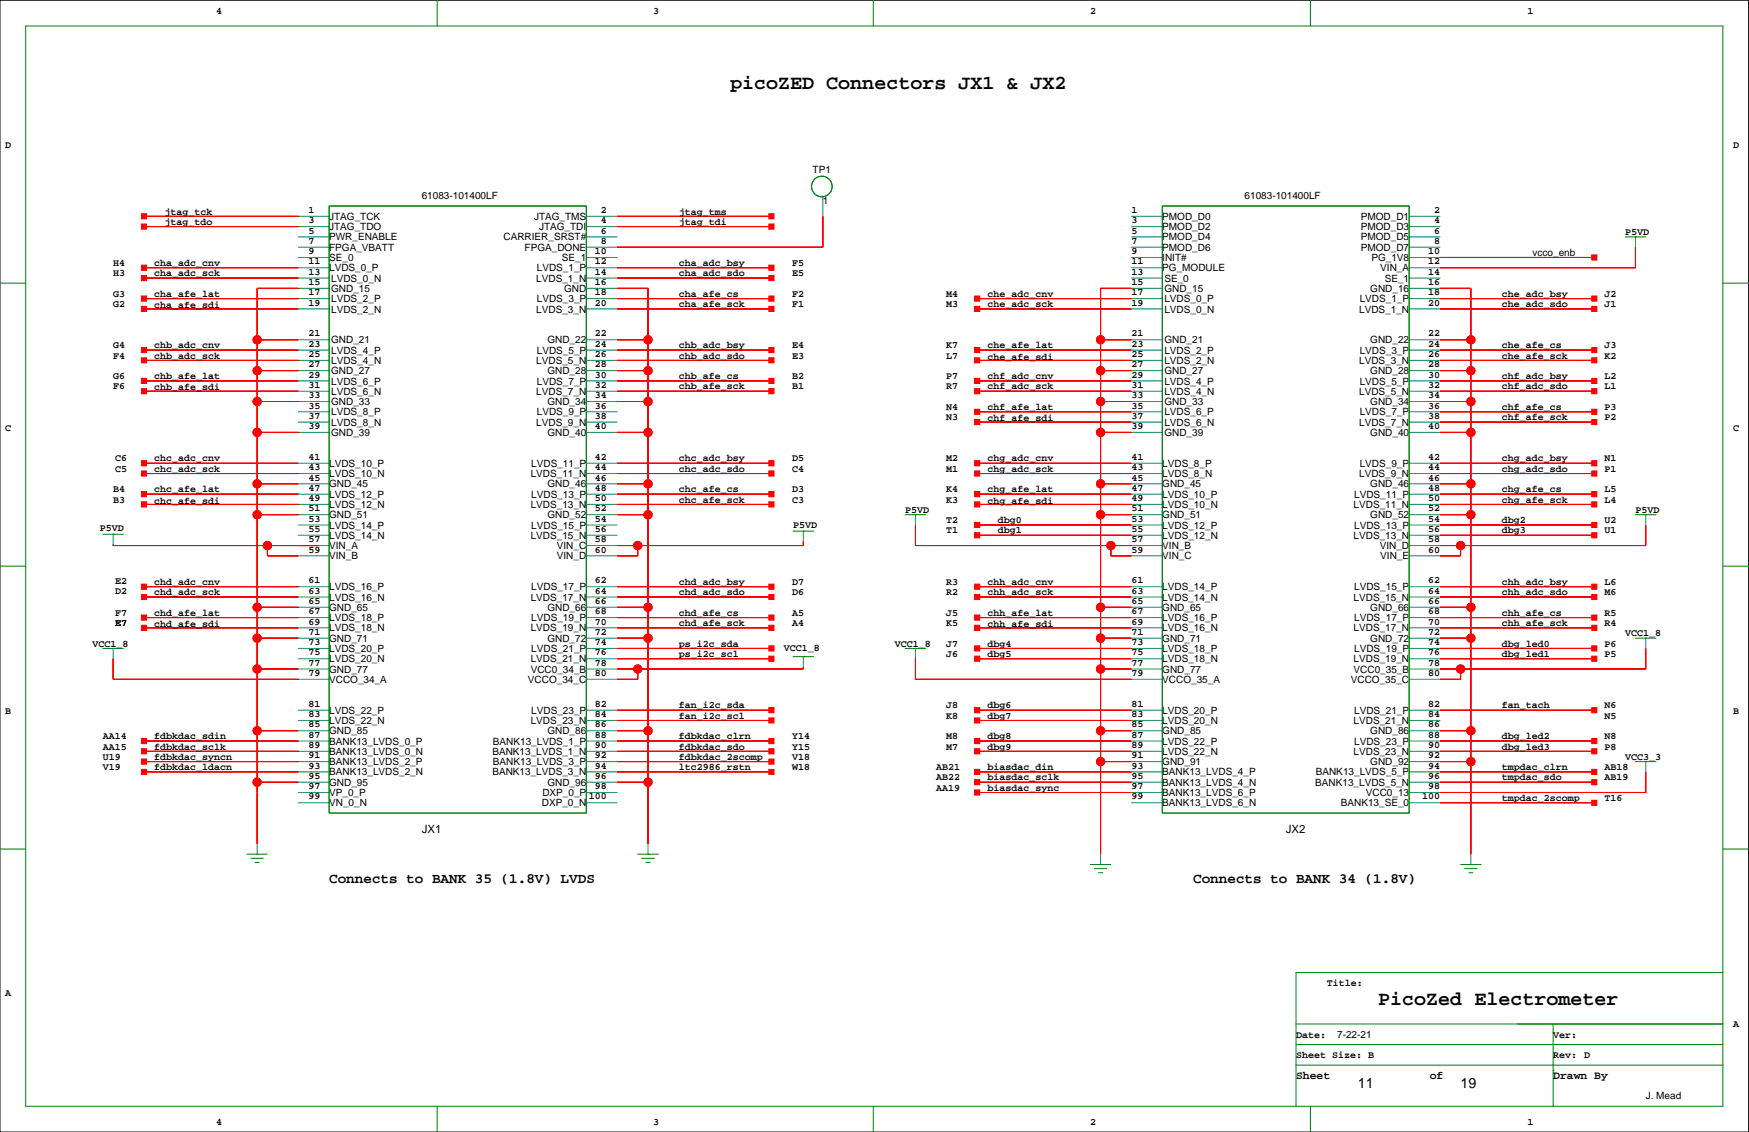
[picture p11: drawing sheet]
<svg xmlns="http://www.w3.org/2000/svg" width="432mm" height="279mm" viewBox="0 0 432 279" stroke-linecap="round" stroke-linejoin="round" font-family="sans-serif">
<defs><g id="words">
<g font-size="4.9">
<text x="180.3" y="22">picoZED Connectors JX1 &amp; JX2</text>
<text x="340.3" y="248">PicoZed Electrometer</text>
</g>
<g font-size="3.5">
<text x="81.3" y="217.8">Connects to BANK 35 (1.8V) LVDS</text>
<text x="294.6" y="217.8">Connects to BANK 34 (1.8V)</text>
<text x="335.2" y="268.6">11</text>
<text x="360.6" y="268.6">19</text>
</g>
<g font-size="2.8">
<text x="104.1" y="205.6">JX1</text>
<text x="317.4" y="205.6">JX2</text>
<text x="320" y="266.2">Sheet</text>
<text x="353" y="266.2">of</text>
<text x="383.5" y="266.2">Drawn By</text>
</g>
<g font-size="2.5">
<text x="53.3" y="3.4">4</text>
<text x="161.3" y="3.4">3</text>
<text x="269.2" y="3.4">2</text>
<text x="377.1" y="3.4">1</text>
<text x="1.3" y="36.4">D</text>
<text x="427.9" y="36.4">D</text>
<text x="200.6" y="42.8">TP1</text>
<text x="40.6" y="53">jtag_tck</text>
<text x="76.2" y="52.6">1</text>
<text x="104.1" y="49.2">61083-101400LF</text>
<text x="148.3" y="52.6">2</text>
<text x="167.6" y="53">jtag_tms</text>
<text x="203.2" y="50.4">1</text>
<text x="279.3" y="52.6">1</text>
<text x="307.3" y="49.2">61083-101400LF</text>
<text x="354" y="52.6">2</text>
<text x="40.6" y="55.5">jtag_tdo</text>
<text x="76.2" y="57.7">5</text>
<text x="76.2" y="55.1">3</text>
<text x="81.3" y="54.3">JTAG_TCK</text>
<text x="81.3" y="56.8">JTAG_TDO</text>
<text x="81.3" y="59.4">PWR_ENABLE</text>
<text x="124.3" y="59.4">CARRIER_SRST#</text>
<text x="131.8" y="54.3">JTAG_TMS</text>
<text x="133.1" y="56.8">JTAG_TDI</text>
<text x="148.3" y="57.7">6</text>
<text x="148.3" y="55.1">4</text>
<text x="167.6" y="55.5">jtag_tdi</text>
<text x="279.3" y="57.7">5</text>
<text x="279.3" y="55.1">3</text>
<text x="287" y="54.3">PMOD_D0</text>
<text x="287" y="56.8">PMOD_D2</text>
<text x="287" y="59.4">PMOD_D4</text>
<text x="336" y="54.3">PMOD_D1</text>
<text x="336" y="56.8">PMOD_D3</text>
<text x="336" y="59.4">PMOD_D5</text>
<text x="354" y="57.7">6</text>
<text x="354" y="55.1">4</text>
<text x="401.2" y="58">P5VD</text>
<text x="27.9" y="65.6">H4</text>
<text x="38.1" y="65.6">cha_adc_cnv</text>
<text x="76.2" y="65.3">11</text>
<text x="76.2" y="62.7">9</text>
<text x="76.2" y="60.2">7</text>
<text x="81.3" y="61.9">FPGA_VBATT</text>
<text x="81.3" y="64.4">SE_0</text>
<text x="129.5" y="61.9">FPGA_DONE</text>
<text x="138.7" y="64.4">SE_1</text>
<text x="146.9" y="65.3">12</text>
<text x="146.9" y="62.7">10</text>
<text x="148.3" y="60.2">8</text>
<text x="167.6" y="65.6">cha_adc_bsy</text>
<text x="195.5" y="65.6">F5</text>
<text x="279.3" y="65.3">11</text>
<text x="279.3" y="62.7">9</text>
<text x="279.3" y="60.2">7</text>
<text x="287" y="61.9">PMOD_D6</text>
<text x="287" y="64.4">INIT#</text>
<text x="336" y="61.9">PMOD_D7</text>
<text x="338.6" y="64.4">PG_1V8</text>
<text x="352.6" y="65.3">12</text>
<text x="352.6" y="62.7">10</text>
<text x="354" y="60.2">8</text>
<text x="378.4" y="63.1">vcco_enb</text>
<text x="27.9" y="68.2">H3</text>
<text x="38.1" y="68.2">cha_adc_sck</text>
<text x="76.2" y="70.4">15</text>
<text x="76.2" y="67.8">13</text>
<text x="81.3" y="67">LVDS_0_P</text>
<text x="81.8" y="69.5">LVDS_0_N</text>
<text x="132.4" y="69.5">LVDS_1_N</text>
<text x="132.5" y="67">LVDS_1_P</text>
<text x="146.9" y="70.4">16</text>
<text x="146.9" y="67.8">14</text>
<text x="167.6" y="68.2">cha_adc_sdo</text>
<text x="195.5" y="68.2">E5</text>
<text x="279.3" y="70.4">15</text>
<text x="279.3" y="67.8">13</text>
<text x="287" y="67">PG_MODULE</text>
<text x="287.5" y="69.5">SE_0</text>
<text x="340.8" y="67">VIN_A</text>
<text x="341.9" y="69.5">SE_1</text>
<text x="352.6" y="70.4">16</text>
<text x="352.6" y="67.8">14</text>
<text x="27.9" y="75.8">G2</text>
<text x="27.9" y="73.3">G3</text>
<text x="38.1" y="76.1">cha_afe_sdi</text>
<text x="38.1" y="73.3">cha_afe_lat</text>
<text x="76.2" y="75.4">19</text>
<text x="76.2" y="72.9">17</text>
<text x="81.8" y="72.1">GND_15</text>
<text x="81.8" y="74.6">LVDS_2_P</text>
<text x="81.8" y="77.1">LVDS_2_N</text>
<text x="132.4" y="77.1">LVDS_3_N</text>
<text x="132.5" y="74.6">LVDS_3_P</text>
<text x="139.3" y="72.1">GND</text>
<text x="146.9" y="75.4">20</text>
<text x="146.9" y="72.9">18</text>
<text x="167.6" y="75.8">cha_afe_sck</text>
<text x="167.6" y="73.3">cha_afe_cs</text>
<text x="195.5" y="73.3">F2</text>
<text x="195.5" y="75.8">F1</text>
<text x="233.6" y="73.3">M4</text>
<text x="233.6" y="75.8">M3</text>
<text x="243.8" y="73.3">che_adc_cnv</text>
<text x="243.8" y="75.8">che_adc_sck</text>
<text x="279.3" y="75.4">19</text>
<text x="279.3" y="72.9">17</text>
<text x="287.5" y="72.1">GND_15</text>
<text x="287.5" y="74.6">LVDS_0_P</text>
<text x="287.5" y="77.1">LVDS_0_N</text>
<text x="335.5" y="77.1">LVDS_1_N</text>
<text x="335.7" y="74.6">LVDS_1_P</text>
<text x="338.3" y="72.1">GND_16</text>
<text x="352.6" y="75.4">20</text>
<text x="352.6" y="72.9">18</text>
<text x="370.8" y="73.3">che_adc_bsy</text>
<text x="370.8" y="75.8">che_adc_sdo</text>
<text x="396.1" y="73.3">J2</text>
<text x="396.1" y="75.8">J1</text>
<text x="76.2" y="83.1">21</text>
<text x="146.9" y="83.1">22</text>
<text x="279.3" y="83.1">21</text>
<text x="352.6" y="83.1">22</text>
<text x="27.9" y="86">G4</text>
<text x="27.9" y="88.5">F4</text>
<text x="38.1" y="86">chb_adc_cnv</text>
<text x="38.1" y="88.5">chb_adc_sck</text>
<text x="76.2" y="88.1">25</text>
<text x="76.2" y="85.6">23</text>
<text x="81.8" y="84.8">GND_21</text>
<text x="81.8" y="87.3">LVDS_4_P</text>
<text x="81.8" y="89.8">LVDS_4_N</text>
<text x="132.4" y="89.8">LVDS_5_N</text>
<text x="132.5" y="87.3">LVDS_5_P</text>
<text x="135.1" y="84.8">GND_22</text>
<text x="146.9" y="88.1">26</text>
<text x="146.9" y="85.6">24</text>
<text x="167.6" y="86">chb_adc_bsy</text>
<text x="167.6" y="88.5">chb_adc_sdo</text>
<text x="195.5" y="86">E4</text>
<text x="195.5" y="88.5">E3</text>
<text x="233.6" y="86">K7</text>
<text x="233.6" y="88.5">L7</text>
<text x="243.8" y="88.8">che_afe_sdi</text>
<text x="243.8" y="86">che_afe_lat</text>
<text x="279.3" y="88.1">25</text>
<text x="279.3" y="85.6">23</text>
<text x="287.5" y="84.8">GND_21</text>
<text x="287.5" y="87.3">LVDS_2_P</text>
<text x="287.5" y="89.8">LVDS_2_N</text>
<text x="335.5" y="89.8">LVDS_3_N</text>
<text x="335.7" y="87.3">LVDS_3_P</text>
<text x="338.3" y="84.8">GND_22</text>
<text x="352.6" y="88.1">26</text>
<text x="352.6" y="85.6">24</text>
<text x="370.8" y="88.5">che_afe_sck</text>
<text x="370.8" y="86">che_afe_cs</text>
<text x="396.1" y="86">J3</text>
<text x="396.1" y="88.5">K2</text>
<text x="27.9" y="93.6">G6</text>
<text x="38.1" y="93.6">chb_afe_lat</text>
<text x="76.2" y="95.8">31</text>
<text x="76.2" y="93.2">29</text>
<text x="76.2" y="90.7">27</text>
<text x="81.8" y="92.4">GND_27</text>
<text x="81.8" y="94.9">LVDS_6_P</text>
<text x="132.5" y="94.9">LVDS_7_P</text>
<text x="135.1" y="92.4">GND_28</text>
<text x="146.9" y="95.8">32</text>
<text x="146.9" y="93.2">30</text>
<text x="146.9" y="90.7">28</text>
<text x="167.6" y="93.6">chb_afe_cs</text>
<text x="195.5" y="93.6">B2</text>
<text x="233.6" y="93.6">P7</text>
<text x="243.8" y="93.6">chf_adc_cnv</text>
<text x="279.3" y="95.8">31</text>
<text x="279.3" y="93.2">29</text>
<text x="279.3" y="90.7">27</text>
<text x="287.5" y="92.4">GND_27</text>
<text x="287.5" y="94.9">LVDS_4_P</text>
<text x="335.7" y="94.9">LVDS_5_P</text>
<text x="338.3" y="92.4">GND_28</text>
<text x="352.6" y="95.8">32</text>
<text x="352.6" y="93.2">30</text>
<text x="352.6" y="90.7">28</text>
<text x="370.8" y="93.6">chf_adc_bsy</text>
<text x="396.1" y="93.6">L2</text>
<text x="27.9" y="96.1">F6</text>
<text x="38.1" y="96.4">chb_afe_sdi</text>
<text x="76.2" y="100.8">35</text>
<text x="76.2" y="98.3">33</text>
<text x="81.8" y="97.4">LVDS_6_N</text>
<text x="81.8" y="100">GND_33</text>
<text x="132.4" y="97.4">LVDS_7_N</text>
<text x="135.1" y="100">GND_34</text>
<text x="146.9" y="100.8">36</text>
<text x="146.9" y="98.3">34</text>
<text x="167.6" y="96.1">chb_afe_sck</text>
<text x="195.5" y="96.1">B1</text>
<text x="233.6" y="101.2">N4</text>
<text x="233.6" y="96.1">R7</text>
<text x="243.8" y="101.2">chf_afe_lat</text>
<text x="243.8" y="96.1">chf_adc_sck</text>
<text x="279.3" y="100.8">35</text>
<text x="279.3" y="98.3">33</text>
<text x="287.5" y="97.4">LVDS_4_N</text>
<text x="287.5" y="100">GND_33</text>
<text x="335.5" y="97.4">LVDS_5_N</text>
<text x="338.3" y="100">GND_34</text>
<text x="352.6" y="100.8">36</text>
<text x="352.6" y="98.3">34</text>
<text x="370.8" y="101.2">chf_afe_cs</text>
<text x="370.8" y="96.1">chf_adc_sdo</text>
<text x="396.1" y="101.2">P3</text>
<text x="396.1" y="96.1">L1</text>
<text x="1.3" y="106.3">C</text>
<text x="76.2" y="105.9">39</text>
<text x="76.2" y="103.4">37</text>
<text x="81.8" y="102.5">LVDS_8_P</text>
<text x="81.8" y="105.1">LVDS_8_N</text>
<text x="81.8" y="107.6">GND_39</text>
<text x="132.4" y="105.1">LVDS_9_N</text>
<text x="132.5" y="102.5">LVDS_9_P</text>
<text x="135.1" y="107.6">GND_40</text>
<text x="146.9" y="105.9">40</text>
<text x="146.9" y="103.4">38</text>
<text x="233.6" y="103.7">N3</text>
<text x="243.8" y="104">chf_afe_sdi</text>
<text x="279.3" y="105.9">39</text>
<text x="279.3" y="103.4">37</text>
<text x="287.5" y="102.5">LVDS_6_P</text>
<text x="287.5" y="105.1">LVDS_6_N</text>
<text x="287.5" y="107.6">GND_39</text>
<text x="335.5" y="105.1">LVDS_7_N</text>
<text x="335.7" y="102.5">LVDS_7_P</text>
<text x="338.3" y="107.6">GND_40</text>
<text x="352.6" y="105.9">40</text>
<text x="352.6" y="103.4">38</text>
<text x="370.8" y="103.7">chf_afe_sck</text>
<text x="396.1" y="103.7">P2</text>
<text x="427.9" y="106.3">C</text>
<text x="28.4" y="113.9">C6</text>
<text x="38.1" y="113.9">chc_adc_cnv</text>
<text x="76.2" y="113.5">41</text>
<text x="146.9" y="113.5">42</text>
<text x="167.6" y="113.9">chc_adc_bsy</text>
<text x="195.5" y="113.9">D5</text>
<text x="233.6" y="113.9">M2</text>
<text x="243.8" y="113.9">chg_adc_cnv</text>
<text x="279.3" y="113.5">41</text>
<text x="352.6" y="113.5">42</text>
<text x="370.8" y="113.9">chg_adc_bsy</text>
<text x="396.1" y="113.9">N1</text>
<text x="28.4" y="116.4">C5</text>
<text x="38.1" y="116.4">chc_adc_sck</text>
<text x="76.2" y="118.6">45</text>
<text x="76.2" y="116.1">43</text>
<text x="81.3" y="115.2">LVDS_10_P</text>
<text x="81.3" y="117.8">LVDS_10_N</text>
<text x="131" y="117.8">LVDS_11_N</text>
<text x="131.2" y="115.2">LVDS_11_P</text>
<text x="146.9" y="118.6">46</text>
<text x="146.9" y="116.1">44</text>
<text x="167.6" y="116.4">chc_adc_sdo</text>
<text x="195.5" y="116.4">C4</text>
<text x="233.6" y="116.4">M1</text>
<text x="243.8" y="116.4">chg_adc_sck</text>
<text x="279.3" y="118.6">45</text>
<text x="279.3" y="116.1">43</text>
<text x="287" y="115.2">LVDS_8_P</text>
<text x="287" y="117.8">LVDS_8_N</text>
<text x="335.5" y="117.8">LVDS_9_N</text>
<text x="335.7" y="115.2">LVDS_9_P</text>
<text x="352.6" y="118.6">46</text>
<text x="352.6" y="116.1">44</text>
<text x="370.8" y="116.4">chg_adc_sdo</text>
<text x="396.1" y="116.4">P1</text>
<text x="27.9" y="121.5">B4</text>
<text x="27.9" y="124.1">B3</text>
<text x="38.1" y="124.3">chc_afe_sdi</text>
<text x="38.1" y="121.5">chc_afe_lat</text>
<text x="76.2" y="123.7">49</text>
<text x="76.2" y="121.1">47</text>
<text x="81.3" y="120.3">GND_45</text>
<text x="81.3" y="122.8">LVDS_12_P</text>
<text x="81.3" y="125.4">LVDS_12_N</text>
<text x="131" y="125.4">LVDS_13_N</text>
<text x="131.2" y="122.8">LVDS_13_P</text>
<text x="135.1" y="120.3">GND_46</text>
<text x="146.9" y="123.7">50</text>
<text x="146.9" y="121.1">48</text>
<text x="167.6" y="124.1">chc_afe_sck</text>
<text x="167.6" y="121.5">chc_afe_cs</text>
<text x="195.5" y="121.5">D3</text>
<text x="195.5" y="124.1">C3</text>
<text x="233.6" y="121.5">K4</text>
<text x="233.6" y="124.1">K3</text>
<text x="243.8" y="124.3">chg_afe_sdi</text>
<text x="243.8" y="121.5">chg_afe_lat</text>
<text x="279.3" y="123.7">49</text>
<text x="279.3" y="121.1">47</text>
<text x="287" y="120.3">GND_45</text>
<text x="287" y="122.8">LVDS_10_P</text>
<text x="287" y="125.4">LVDS_10_N</text>
<text x="334.2" y="125.4">LVDS_11_N</text>
<text x="334.3" y="122.8">LVDS_11_P</text>
<text x="338.3" y="120.3">GND_46</text>
<text x="352.6" y="123.7">50</text>
<text x="352.6" y="121.1">48</text>
<text x="370.8" y="124.1">chg_afe_sck</text>
<text x="370.8" y="121.5">chg_afe_cs</text>
<text x="396.1" y="124.1">L4</text>
<text x="396.1" y="121.5">L5</text>
<text x="24.6" y="131.2">P5VD</text>
<text x="76.2" y="131.3">55</text>
<text x="76.2" y="128.8">53</text>
<text x="76.2" y="126.2">51</text>
<text x="81.3" y="127.9">GND_51</text>
<text x="81.3" y="130.5">LVDS_14_P</text>
<text x="131.2" y="130.5">LVDS_15_P</text>
<text x="135.1" y="127.9">GND_52</text>
<text x="146.9" y="131.3">56</text>
<text x="146.9" y="128.8">54</text>
<text x="146.9" y="126.2">52</text>
<text x="195.8" y="130.4">P5VD</text>
<text x="223.5" y="126.6">P5VD</text>
<text x="233.6" y="129.1">T2</text>
<text x="233.6" y="131.7">T1</text>
<text x="246.3" y="129.1">dbg0</text>
<text x="246.3" y="131.7">dbg1</text>
<text x="279.3" y="131.3">55</text>
<text x="279.3" y="128.8">53</text>
<text x="279.3" y="126.2">51</text>
<text x="287" y="127.9">GND_51</text>
<text x="287" y="130.5">LVDS_12_P</text>
<text x="334.3" y="130.5">LVDS_13_P</text>
<text x="338.3" y="127.9">GND_52</text>
<text x="352.6" y="131.3">56</text>
<text x="352.6" y="128.8">54</text>
<text x="352.6" y="126.2">52</text>
<text x="370.8" y="129.1">dbg2</text>
<text x="370.8" y="131.7">dbg3</text>
<text x="396.1" y="131.7">U1</text>
<text x="396.1" y="129.1">U2</text>
<text x="403.8" y="126.6">P5VD</text>
<text x="76.2" y="136.4">59</text>
<text x="76.2" y="133.8">57</text>
<text x="81.3" y="133">LVDS_14_N</text>
<text x="81.3" y="135.5">VIN_A</text>
<text x="131" y="133">LVDS_15_N</text>
<text x="137.5" y="135.5">VIN_C</text>
<text x="146.9" y="136.4">60</text>
<text x="146.9" y="133.8">58</text>
<text x="279.3" y="136.4">59</text>
<text x="279.3" y="133.8">57</text>
<text x="287" y="133">LVDS_12_N</text>
<text x="287" y="135.5">VIN_B</text>
<text x="334.2" y="133">LVDS_13_N</text>
<text x="340.6" y="135.5">VIN_D</text>
<text x="352.6" y="136.4">60</text>
<text x="352.6" y="133.8">58</text>
<text x="76.2" y="144">61</text>
<text x="81.3" y="138.1">VIN_B</text>
<text x="137.5" y="138.1">VIN_D</text>
<text x="146.9" y="144">62</text>
<text x="279.3" y="144">61</text>
<text x="287" y="138.1">VIN_C</text>
<text x="340.8" y="138.1">VIN_E</text>
<text x="352.6" y="144">62</text>
<text x="28.4" y="144.1">E2</text>
<text x="28.4" y="146.7">D2</text>
<text x="38.1" y="144.4">chd_adc_cnv</text>
<text x="38.1" y="146.9">chd_adc_sck</text>
<text x="76.2" y="149.1">65</text>
<text x="76.2" y="146.5">63</text>
<text x="81.3" y="145.7">LVDS_16_P</text>
<text x="81.3" y="148.2">LVDS_16_N</text>
<text x="131" y="148.2">LVDS_17_N</text>
<text x="131.2" y="145.7">LVDS_17_P</text>
<text x="146.9" y="149.1">66</text>
<text x="146.9" y="146.5">64</text>
<text x="167.6" y="144.4">chd_adc_bsy</text>
<text x="167.6" y="146.9">chd_adc_sdo</text>
<text x="195.5" y="144.4">D7</text>
<text x="195.5" y="146.9">D6</text>
<text x="233.6" y="144.4">R3</text>
<text x="233.6" y="146.9">R2</text>
<text x="243.8" y="144.4">chh_adc_cnv</text>
<text x="243.8" y="146.9">chh_adc_sck</text>
<text x="279.3" y="149.1">65</text>
<text x="279.3" y="146.5">63</text>
<text x="287" y="145.7">LVDS_14_P</text>
<text x="287" y="148.2">LVDS_14_N</text>
<text x="334.2" y="148.2">LVDS_15_N</text>
<text x="334.3" y="145.7">LVDS_15_P</text>
<text x="352.6" y="149.1">66</text>
<text x="352.6" y="146.5">64</text>
<text x="370.8" y="144.4">chh_adc_bsy</text>
<text x="370.8" y="146.9">chh_adc_sdo</text>
<text x="396.1" y="146.9">M6</text>
<text x="396.1" y="144.4">L6</text>
<text x="28.4" y="154.5">E7</text>
<text x="28.4" y="152">F7</text>
<text x="38.1" y="154.8">chd_afe_sdi</text>
<text x="38.1" y="152">chd_afe_lat</text>
<text x="76.2" y="154.2">69</text>
<text x="76.2" y="151.6">67</text>
<text x="81.3" y="150.8">GND_65</text>
<text x="81.3" y="153.3">LVDS_18_P</text>
<text x="81.3" y="155.9">LVDS_18_N</text>
<text x="131" y="155.9">LVDS_19_N</text>
<text x="131.2" y="153.3">LVDS_19_P</text>
<text x="135.1" y="150.8">GND_66</text>
<text x="146.9" y="154.2">70</text>
<text x="146.9" y="151.6">68</text>
<text x="167.6" y="154.5">chd_afe_sck</text>
<text x="167.6" y="152">chd_afe_cs</text>
<text x="195.5" y="152">A5</text>
<text x="195.5" y="154.5">A4</text>
<text x="233.6" y="152">J5</text>
<text x="233.6" y="154.5">K5</text>
<text x="243.8" y="154.8">chh_afe_sdi</text>
<text x="243.8" y="152">chh_afe_lat</text>
<text x="279.3" y="154.2">69</text>
<text x="279.3" y="151.6">67</text>
<text x="287" y="150.8">GND_65</text>
<text x="287" y="153.3">LVDS_16_P</text>
<text x="287" y="155.9">LVDS_16_N</text>
<text x="334.2" y="155.9">LVDS_17_N</text>
<text x="334.3" y="153.3">LVDS_17_P</text>
<text x="338.3" y="150.8">GND_66</text>
<text x="352.6" y="154.2">70</text>
<text x="352.6" y="151.6">68</text>
<text x="370.8" y="154.5">chh_afe_sck</text>
<text x="370.8" y="152">chh_afe_cs</text>
<text x="396.1" y="154.5">R4</text>
<text x="396.1" y="152">R5</text>
<text x="22.9" y="159.6">VCC1_8</text>
<text x="76.2" y="161.8">75</text>
<text x="76.2" y="159.2">73</text>
<text x="76.2" y="156.7">71</text>
<text x="81.3" y="158.4">GND_71</text>
<text x="81.3" y="160.9">LVDS_20_P</text>
<text x="131.2" y="160.9">LVDS_21_P</text>
<text x="135.1" y="158.4">GND_72</text>
<text x="146.9" y="161.8">76</text>
<text x="146.9" y="159.2">74</text>
<text x="146.9" y="156.7">72</text>
<text x="167.6" y="159.6">ps_i2c_sda</text>
<text x="193.5" y="160.6">VCC1_8</text>
<text x="220.9" y="159.6">VCC1_8</text>
<text x="233.6" y="159.6">J7</text>
<text x="243.8" y="159.6">dbg4</text>
<text x="279.3" y="161.8">75</text>
<text x="279.3" y="159.2">73</text>
<text x="279.3" y="156.7">71</text>
<text x="287" y="158.4">GND_71</text>
<text x="287" y="160.9">LVDS_18_P</text>
<text x="334.3" y="160.9">LVDS_19_P</text>
<text x="338.3" y="158.4">GND_72</text>
<text x="352.6" y="161.8">76</text>
<text x="352.6" y="159.2">74</text>
<text x="352.6" y="156.7">72</text>
<text x="370.8" y="159.6">dbg_led0</text>
<text x="396.1" y="159.6">P6</text>
<text x="401.2" y="157.1">VCC1_8</text>
<text x="76.2" y="166.9">79</text>
<text x="76.2" y="164.3">77</text>
<text x="81.3" y="163.5">LVDS_20_N</text>
<text x="81.3" y="166">GND_77</text>
<text x="131" y="163.5">LVDS_21_N</text>
<text x="131" y="166">VCC0_34_B</text>
<text x="146.9" y="166.9">80</text>
<text x="146.9" y="164.3">78</text>
<text x="167.6" y="162.1">ps_i2c_scl</text>
<text x="233.6" y="162.1">J6</text>
<text x="243.8" y="162.1">dbg5</text>
<text x="279.3" y="166.9">79</text>
<text x="279.3" y="164.3">77</text>
<text x="287" y="163.5">LVDS_18_N</text>
<text x="287" y="166">GND_77</text>
<text x="334.2" y="163.5">LVDS_19_N</text>
<text x="334.2" y="166">VCC0_35_B</text>
<text x="352.6" y="166.9">80</text>
<text x="352.6" y="164.3">78</text>
<text x="370.8" y="162.1">dbg_led1</text>
<text x="396.1" y="162.1">P5</text>
<text x="81.3" y="168.6">VCCO_34_A</text>
<text x="130.3" y="168.6">VCCO_34_C</text>
<text x="287" y="168.6">VCCO_35_A</text>
<text x="333.5" y="168.6">VCCO_35_C</text>
<text x="1.3" y="176.1">B</text>
<text x="76.2" y="179.6">85</text>
<text x="76.2" y="177">83</text>
<text x="76.2" y="174.5">81</text>
<text x="81.3" y="176.2">LVDS_22_P</text>
<text x="81.3" y="178.7">LVDS_22_N</text>
<text x="131" y="178.7">LVDS_23_N</text>
<text x="131.2" y="176.2">LVDS_23_P</text>
<text x="146.9" y="179.6">86</text>
<text x="146.9" y="177">84</text>
<text x="146.9" y="174.5">82</text>
<text x="167.6" y="174.8">fan_i2c_sda</text>
<text x="167.6" y="177.4">fan_i2c_scl</text>
<text x="233.6" y="174.8">J8</text>
<text x="233.6" y="177.4">K8</text>
<text x="243.8" y="174.8">dbg6</text>
<text x="243.8" y="177.4">dbg7</text>
<text x="279.3" y="179.6">85</text>
<text x="279.3" y="177">83</text>
<text x="279.3" y="174.5">81</text>
<text x="287" y="176.2">LVDS_20_P</text>
<text x="287" y="178.7">LVDS_20_N</text>
<text x="334.2" y="178.7">LVDS_21_N</text>
<text x="334.3" y="176.2">LVDS_21_P</text>
<text x="352.6" y="179.6">86</text>
<text x="352.6" y="177">84</text>
<text x="352.6" y="174.5">82</text>
<text x="370.8" y="174.8">fan_tach</text>
<text x="396.1" y="177.4">N5</text>
<text x="396.1" y="174.8">N6</text>
<text x="427.9" y="176.1">B</text>
<text x="25.4" y="182.5">AA14</text>
<text x="25.4" y="185">AA15</text>
<text x="38.1" y="182.5">fdbkdac_sdin</text>
<text x="38.1" y="185">fdbkdac_sclk</text>
<text x="76.2" y="184.6">89</text>
<text x="76.2" y="182.1">87</text>
<text x="81.3" y="181.2">GND_85</text>
<text x="81.3" y="183.8">BANK13_LVDS_0_P</text>
<text x="121.7" y="183.8">BANK13_LVDS_1_P</text>
<text x="135.1" y="181.2">GND_86</text>
<text x="146.9" y="184.6">90</text>
<text x="146.9" y="182.1">88</text>
<text x="167.6" y="182.5">fdbkdac_clrn</text>
<text x="167.6" y="185">fdbkdac_sdo</text>
<text x="195.5" y="182.5">Y14</text>
<text x="195.5" y="185">Y15</text>
<text x="233.6" y="182.5">M8</text>
<text x="233.6" y="185">M7</text>
<text x="243.8" y="182.5">dbg8</text>
<text x="243.8" y="185">dbg9</text>
<text x="279.3" y="184.6">89</text>
<text x="279.3" y="182.1">87</text>
<text x="287" y="181.2">GND_85</text>
<text x="287" y="183.8">LVDS_22_P</text>
<text x="334.3" y="183.8">LVDS_23_P</text>
<text x="338.3" y="181.2">GND_86</text>
<text x="352.6" y="184.6">90</text>
<text x="352.6" y="182.1">88</text>
<text x="370.8" y="182.5">dbg_led2</text>
<text x="370.8" y="185">dbg_led3</text>
<text x="396.1" y="185">P8</text>
<text x="396.1" y="182.5">N8</text>
<text x="25.4" y="187.5">U19</text>
<text x="25.4" y="190.1">V19</text>
<text x="38.1" y="187.5">fdbkdac_syncn</text>
<text x="38.1" y="190.1">fdbkdac_ldacn</text>
<text x="76.2" y="189.7">93</text>
<text x="76.2" y="187.2">91</text>
<text x="81.3" y="186.3">BANK13_LVDS_0_N</text>
<text x="81.3" y="188.9">BANK13_LVDS_2_P</text>
<text x="81.3" y="191.4">BANK13_LVDS_2_N</text>
<text x="121.6" y="186.3">BANK13_LVDS_1_N</text>
<text x="121.6" y="191.4">BANK13_LVDS_3_N</text>
<text x="121.7" y="188.9">BANK13_LVDS_3_P</text>
<text x="146.9" y="189.7">94</text>
<text x="146.9" y="187.2">92</text>
<text x="167.6" y="187.5">fdbkdac_2scomp</text>
<text x="167.6" y="190.1">ltc2986_rstn</text>
<text x="195.5" y="187.5">V18</text>
<text x="195.5" y="190.1">W18</text>
<text x="231.1" y="190.1">AB21</text>
<text x="243.8" y="190.1">biasdac_din</text>
<text x="279.3" y="189.7">93</text>
<text x="279.3" y="187.2">91</text>
<text x="287" y="186.3">LVDS_22_N</text>
<text x="287" y="188.9">GND_91</text>
<text x="287" y="191.4">BANK13_LVDS_4_P</text>
<text x="324.8" y="191.4">BANK13_LVDS_5_P</text>
<text x="334.2" y="186.3">LVDS_23_N</text>
<text x="338.3" y="188.9">GND_92</text>
<text x="352.6" y="189.7">94</text>
<text x="352.6" y="187.2">92</text>
<text x="370.8" y="190.1">tmpdac_clrn</text>
<text x="396.1" y="190.1">AB18</text>
<text x="401.2" y="187.5">VCC3_3</text>
<text x="76.2" y="197.3">99</text>
<text x="76.2" y="194.8">97</text>
<text x="76.2" y="192.2">95</text>
<text x="81.3" y="193.9">GND_95</text>
<text x="81.3" y="196.5">VP_0_P</text>
<text x="133.9" y="196.5">DXP_0_P</text>
<text x="135.1" y="193.9">GND_96</text>
<text x="145.4" y="197.3">100</text>
<text x="146.9" y="194.8">98</text>
<text x="146.9" y="192.2">96</text>
<text x="231.1" y="192.6">AB22</text>
<text x="231.1" y="195.2">AA19</text>
<text x="243.8" y="192.6">biasdac_sclk</text>
<text x="243.8" y="195.2">biasdac_sync</text>
<text x="279.3" y="197.3">99</text>
<text x="279.3" y="194.8">97</text>
<text x="279.3" y="192.2">95</text>
<text x="287" y="193.9">BANK13_LVDS_4_N</text>
<text x="287" y="196.5">BANK13_LVDS_6_P</text>
<text x="324.7" y="193.9">BANK13_LVDS_5_N</text>
<text x="337.2" y="196.5">VCC0_13</text>
<text x="351.1" y="197.3">100</text>
<text x="352.6" y="194.8">98</text>
<text x="352.6" y="192.2">96</text>
<text x="370.8" y="192.6">tmpdac_sdo</text>
<text x="370.8" y="197.7">tmpdac_2scomp</text>
<text x="396.1" y="197.7">T16</text>
<text x="396.1" y="192.6">AB19</text>
<text x="81.3" y="199">VN_0_N</text>
<text x="133.8" y="199">DXP_0_N</text>
<text x="287" y="199">BANK13_LVDS_6_N</text>
<text x="331" y="199">BANK13_SE_0</text>
<text x="1.3" y="245.9">A</text>
<text x="327.6" y="243.4">Title:</text>
<text x="320" y="256.1">Date:</text>
<text x="330.1" y="256.1">7-22-21</text>
<text x="383.5" y="256.1">Ver:</text>
<text x="427.9" y="253.6">A</text>
<text x="320" y="261.2">Sheet Size: B</text>
<text x="383.5" y="261.2">Rev: D</text>
<text x="406.3" y="271.3">J. Mead</text>
<text x="53.3" y="277.7">4</text>
<text x="161.3" y="277.7">3</text>
<text x="269.2" y="277.7">2</text>
<text x="377.1" y="277.7">1</text>
</g>
</g></defs>
<path d="M0 .1h431.7v279.3h-431.7z" fill="none" stroke="#000" stroke-width=".25"/>
<g fill="none" stroke="#008080" stroke-width=".25">
<path d="M73.6 53.4h7.7M73.6 55.9h7.7M73.6 58.5h7.7M144.7 53.4h7.7M144.7 55.9h7.7M144.7 58.5h7.7M203.2 48.3v5.1M279.3 53.4h7.7M279.3 55.9h7.7M279.3 58.5h7.7M347.9 53.4h7.6M347.9 55.9h7.6"/>
<path d="M347.9 58.5h7.6M403.8 58.5v2.5M73.6 61h7.7M73.6 63.5h7.7M73.6 66.1h7.7M73.6 68.6h7.7M73.6 71.2h7.7M73.6 73.7h7.7M73.6 76.2h7.7M144.7 61h7.7M144.7 63.5h7.7M144.7 66.1h7.7"/>
<path d="M144.7 68.6h7.7M144.7 71.2h7.7M144.7 73.7h7.7M144.7 76.2h7.7M279.3 61h7.7M279.3 63.5h7.7M279.3 66.1h7.7M279.3 68.6h7.7M279.3 71.2h7.7M279.3 73.7h7.7M279.3 76.2h7.7M347.9 61h7.6"/>
<path d="M347.9 63.5h7.6M347.9 66.1h7.6M347.9 68.6h7.6M347.9 71.2h7.6M347.9 73.7h7.6M347.9 76.2h7.6M73.6 83.9h7.7M73.6 86.4h7.7M73.6 88.9h7.7M73.6 91.5h7.7M73.6 94h7.7M73.6 96.6h7.7"/>
<path d="M73.6 99.1h7.7M144.7 83.9h7.7M144.7 86.4h7.7M144.7 88.9h7.7M144.7 91.5h7.7M144.7 94h7.7M144.7 96.6h7.7M144.7 99.1h7.7M279.3 83.9h7.7M279.3 86.4h7.7M279.3 88.9h7.7M279.3 91.5h7.7"/>
<path d="M279.3 94h7.7M279.3 96.6h7.7M279.3 99.1h7.7M347.9 83.9h7.6M347.9 86.4h7.6M347.9 88.9h7.6M347.9 91.5h7.6M347.9 94h7.6M347.9 96.6h7.6M347.9 99.1h7.6M73.6 101.6h7.7M73.6 104.2h7.7"/>
<path d="M73.6 106.7h7.7M73.6 114.3h7.7M73.6 116.9h7.7M73.6 119.4h7.7M144.7 101.6h7.7M144.7 104.2h7.7M144.7 106.7h7.7M144.7 114.3h7.7M144.7 116.9h7.7M144.7 119.4h7.7M279.3 101.6h7.7M279.3 104.2h7.7"/>
<path d="M279.3 106.7h7.7M279.3 114.3h7.7M279.3 116.9h7.7M279.3 119.4h7.7M347.9 101.6h7.6M347.9 104.2h7.6M347.9 106.7h7.6M347.9 114.3h7.6M347.9 116.9h7.6M347.9 119.4h7.6M27.9 131.9v2.5M73.6 122h7.7"/>
<path d="M73.6 124.5h7.7M73.6 127h7.7M73.6 129.6h7.7M73.6 132.1h7.7M73.6 134.7h7.7M73.6 137.2h7.7M144.7 122h7.7M144.7 124.5h7.7M144.7 127h7.7M144.7 129.6h7.7M144.7 132.1h7.7M144.7 134.7h7.7"/>
<path d="M144.7 137.2h7.7M198.3 131.1v2.5M226 127v2.6M279.3 122h7.7M279.3 124.5h7.7M279.3 127h7.7M279.3 129.6h7.7M279.3 132.1h7.7M279.3 134.7h7.7M279.3 137.2h7.7M347.9 122h7.6M347.9 124.5h7.6"/>
<path d="M347.9 127h7.6M347.9 129.6h7.6M347.9 132.1h7.6M347.9 134.7h7.6M347.9 137.2h7.6M406.3 127v2.6M73.6 144.8h7.7M73.6 147.3h7.7M73.6 149.9h7.7M73.6 152.4h7.7M73.6 155h7.7M73.6 157.5h7.7"/>
<path d="M144.7 144.8h7.7M144.7 147.3h7.7M144.7 149.9h7.7M144.7 152.4h7.7M144.7 155h7.7M144.7 157.5h7.7M279.3 144.8h7.7M279.3 147.3h7.7M279.3 149.9h7.7M279.3 152.4h7.7M279.3 155h7.7M279.3 157.5h7.7"/>
<path d="M347.9 144.8h7.6M347.9 147.3h7.6M347.9 149.9h7.6M347.9 152.4h7.6M347.9 155h7.6M347.9 157.5h7.6M406.3 157.5v2.5M27.9 160v2.6M73.6 160h7.7M73.6 162.6h7.7M73.6 165.1h7.7M73.6 167.7h7.7"/>
<path d="M73.6 175.3h7.7M73.6 177.8h7.7M144.7 160h7.7M144.7 162.6h7.7M144.7 165.1h7.7M144.7 167.7h7.7M144.7 175.3h7.7M144.7 177.8h7.7M198.3 162.1v2.5M226 160v2.6M279.3 160h7.7M279.3 162.6h7.7"/>
<path d="M279.3 165.1h7.7M279.3 167.7h7.7M279.3 175.3h7.7M279.3 177.8h7.7M347.9 160h7.6M347.9 162.6h7.6M347.9 165.1h7.6M347.9 167.7h7.6M347.9 175.3h7.6M347.9 177.8h7.6M73.6 180.4h7.7M73.6 182.9h7.7"/>
<path d="M73.6 185.4h7.7M73.6 188h7.7M73.6 190.5h7.7M73.6 193.1h7.7M73.6 195.6h7.7M73.6 198.1h7.7M144.7 180.4h7.7M144.7 182.9h7.7M144.7 185.4h7.7M144.7 188h7.7M144.7 190.5h7.7M144.7 193.1h7.7"/>
<path d="M144.7 195.6h7.7M144.7 198.1h7.7M279.3 180.4h7.7M279.3 182.9h7.7M279.3 185.4h7.7M279.3 188h7.7M279.3 190.5h7.7M279.3 193.1h7.7M279.3 195.6h7.7M279.3 198.1h7.7M347.9 180.4h7.6M347.9 182.9h7.6"/>
<path d="M347.9 185.4h7.6M347.9 188h7.6M347.9 190.5h7.6M347.9 193.1h7.6M347.9 195.6h7.6M347.9 198.1h7.6M406.3 188v2.5M63.5 208.3v2.5M160 208.3v2.5M271.7 210.8v2.6M363.1 210.8v2.6"/>
</g>
<g fill="none" stroke="#008000" stroke-width=".25">
<path d="M6.3 6.4h419.1v266.7h-419.1zM107.9 .1v6.3M215.6 .1v6.3M323.5 .1v6.3M81.3 50.9h63.4v149.8h-63.4zM287 50.9h60.9v149.8h-60.9zM401.2 58.5h5.1M403.8 58.5h.1M0 69.9h6.3M425.4 69.9h6.3M0 139.7h6.3M25.4 131.9h5.1"/>
<path d="M27.9 131.9h.1M195.8 131.1h5.1M198.3 131.1h.1M223.5 127h5M226 127h.1M403.8 127h5M406.3 127h.1M425.4 139.7h6.3M403.8 157.5h5M406.3 157.5h.1M25.4 160h5.1M27.9 160h.1"/>
<path d="M195.8 162.1h5.1M198.3 162.1h.1M223.5 160h5M226 160h.1M403.8 188h5M406.3 188h.1M0 209.6h6.3M60.9 210.8h5.1M62 211.9h3M63 212.9h1M63.5 210.8h.1M157.4 210.8h5.1"/>
<path d="M158.5 211.9h3M159.5 212.9h1M160 210.8h.1M269.2 213.4h5.1M270.2 214.4h3M271.2 215.4h1M271.7 213.4h.1M360.6 213.4h5.1M361.6 214.4h3.1M362.6 215.4h1M363.1 213.4h.1M425.4 209.6h6.3"/>
<path d="M320 257.8h105.4M320 252.7h105.4M383.5 252.7v20.4M425.4 240h-105.4v33.1M107.9 273.1v6.3M215.6 273.1v6.3M320 262.9h105.4M323.5 273.1v6.3M383.5 264.2h.1"/>
<circle cx="202.9" cy="46" r="2.54"/>
</g>
<g fill="#f00" stroke="#f00" stroke-width=".25">
<path d="M27.9 134.4v.3z" fill-rule="evenodd"/>
<path d="M66 137.2h7.6z" fill-rule="evenodd"/>
<path d="M66 134.7v2.5z" fill-rule="evenodd"/>
<path d="M66 134.7h12.7z" fill-rule="evenodd"/>
<path d="M73.6 134.7h5.1z" fill-rule="evenodd"/>
<path d="M27.9 134.7h38.1z" fill-rule="evenodd"/>
<path d="M274.3 137.2h5z" fill-rule="evenodd"/>
<path d="M274.3 134.7v2.5z" fill-rule="evenodd"/>
<path d="M274.3 134.7h5z" fill-rule="evenodd"/>
<path d="M226 134.7h48.3z" fill-rule="evenodd"/>
<path d="M226 129.6v5.1z" fill-rule="evenodd"/>
<path d="M406.3 129.6v5.1z" fill-rule="evenodd"/>
<path d="M360.6 134.7v2.5z" fill-rule="evenodd"/>
<path d="M355.5 137.2h5.1z" fill-rule="evenodd"/>
<path d="M355.5 134.7h5.1z" fill-rule="evenodd"/>
<path d="M360.6 134.7h45.7z" fill-rule="evenodd"/>
<path d="M403.8 61v5.1z" fill-rule="evenodd"/>
<path d="M355.5 66.1h48.3z" fill-rule="evenodd"/>
<path d="M198.3 133.6v1.1z" fill-rule="evenodd"/>
<path d="M157.4 134.7h40.9z" fill-rule="evenodd"/>
<path d="M157.4 134.7v2.5z" fill-rule="evenodd"/>
<path d="M152.4 137.2h5z" fill-rule="evenodd"/>
<path d="M152.4 134.7h5z" fill-rule="evenodd"/>
<path d="M271.7 188h7.6z" fill-rule="evenodd"/>
<path d="M271.7 180.4h7.6z" fill-rule="evenodd"/>
<path d="M271.7 165.1h7.6z" fill-rule="evenodd"/>
<path d="M271.7 157.5h7.6z" fill-rule="evenodd"/>
<path d="M271.7 149.9h7.6z" fill-rule="evenodd"/>
<path d="M271.7 127h7.6z" fill-rule="evenodd"/>
<path d="M271.7 119.4h7.6z" fill-rule="evenodd"/>
<path d="M271.7 106.7h7.6z" fill-rule="evenodd"/>
<path d="M271.7 99.1h7.6z" fill-rule="evenodd"/>
<path d="M271.7 91.5h7.6z" fill-rule="evenodd"/>
<path d="M271.7 83.9h7.6z" fill-rule="evenodd"/>
<path d="M271.7 71.2h7.6z" fill-rule="evenodd"/>
<path d="M271.7 180.4v7.6z" fill-rule="evenodd"/>
<path d="M271.7 165.1v15.3z" fill-rule="evenodd"/>
<path d="M271.7 157.5v7.6z" fill-rule="evenodd"/>
<path d="M271.7 149.9v7.6z" fill-rule="evenodd"/>
<path d="M271.7 127v22.9z" fill-rule="evenodd"/>
<path d="M271.7 119.4v7.6z" fill-rule="evenodd"/>
<path d="M271.7 106.7v12.7z" fill-rule="evenodd"/>
<path d="M271.7 99.1v7.6z" fill-rule="evenodd"/>
<path d="M271.7 91.5v7.6z" fill-rule="evenodd"/>
<path d="M271.7 83.9v7.6z" fill-rule="evenodd"/>
<path d="M271.7 71.2v12.7z" fill-rule="evenodd"/>
<path d="M271.7 188v22.8z" fill-rule="evenodd"/>
<path d="M363.1 188v22.8z" fill-rule="evenodd"/>
<path d="M355.5 188h7.6z" fill-rule="evenodd"/>
<path d="M355.5 180.4h7.6z" fill-rule="evenodd"/>
<path d="M363.1 180.4v7.6z" fill-rule="evenodd"/>
<path d="M355.5 157.5h7.6z" fill-rule="evenodd"/>
<path d="M355.5 149.9h7.6z" fill-rule="evenodd"/>
<path d="M363.1 149.9v7.6z" fill-rule="evenodd"/>
<path d="M355.5 127h7.6z" fill-rule="evenodd"/>
<path d="M363.1 127v22.9z" fill-rule="evenodd"/>
<path d="M355.5 119.4h7.6z" fill-rule="evenodd"/>
<path d="M363.1 119.4v7.6z" fill-rule="evenodd"/>
<path d="M355.5 106.7h7.6z" fill-rule="evenodd"/>
<path d="M363.1 106.7v12.7z" fill-rule="evenodd"/>
<path d="M355.5 99.1h7.6z" fill-rule="evenodd"/>
<path d="M363.1 99.1v7.6z" fill-rule="evenodd"/>
<path d="M355.5 91.5h7.6z" fill-rule="evenodd"/>
<path d="M363.1 91.5v7.6z" fill-rule="evenodd"/>
<path d="M355.5 83.9h7.6z" fill-rule="evenodd"/>
<path d="M363.1 83.9v7.6z" fill-rule="evenodd"/>
<path d="M355.5 71.2h7.6z" fill-rule="evenodd"/>
<path d="M363.1 71.2v12.7z" fill-rule="evenodd"/>
<path d="M363.1 157.5v22.9z" fill-rule="evenodd"/>
<path d="M152.4 193.1h7.6z" fill-rule="evenodd"/>
<path d="M160 193.1v15.2z" fill-rule="evenodd"/>
<path d="M152.4 180.4h7.6z" fill-rule="evenodd"/>
<path d="M160 180.4v12.7z" fill-rule="evenodd"/>
<path d="M152.4 157.5h7.6z" fill-rule="evenodd"/>
<path d="M160 157.5v22.9z" fill-rule="evenodd"/>
<path d="M152.4 149.9h7.6z" fill-rule="evenodd"/>
<path d="M160 149.9v7.6z" fill-rule="evenodd"/>
<path d="M152.4 127h7.6z" fill-rule="evenodd"/>
<path d="M160 127v22.9z" fill-rule="evenodd"/>
<path d="M152.4 119.4h7.6z" fill-rule="evenodd"/>
<path d="M160 119.4v7.6z" fill-rule="evenodd"/>
<path d="M152.4 106.7h7.6z" fill-rule="evenodd"/>
<path d="M160 106.7v12.7z" fill-rule="evenodd"/>
<path d="M152.4 99.1h7.6z" fill-rule="evenodd"/>
<path d="M160 99.1v7.6z" fill-rule="evenodd"/>
<path d="M152.4 91.5h7.6z" fill-rule="evenodd"/>
<path d="M160 91.5v7.6z" fill-rule="evenodd"/>
<path d="M152.4 83.9h7.6z" fill-rule="evenodd"/>
<path d="M160 83.9v7.6z" fill-rule="evenodd"/>
<path d="M152.4 71.2h7.6z" fill-rule="evenodd"/>
<path d="M160 71.2v12.7z" fill-rule="evenodd"/>
<path d="M63.5 195.6v12.7z" fill-rule="evenodd"/>
<path d="M63.5 71.2h10.1z" fill-rule="evenodd"/>
<path d="M63.5 71.2v12.7z" fill-rule="evenodd"/>
<path d="M63.5 83.9h10.1z" fill-rule="evenodd"/>
<path d="M63.5 83.9v7.6z" fill-rule="evenodd"/>
<path d="M63.5 91.5h10.1z" fill-rule="evenodd"/>
<path d="M63.5 91.5v7.6z" fill-rule="evenodd"/>
<path d="M63.5 99.1h10.1z" fill-rule="evenodd"/>
<path d="M63.5 99.1v7.6z" fill-rule="evenodd"/>
<path d="M63.5 106.7h10.1z" fill-rule="evenodd"/>
<path d="M63.5 106.7v12.7z" fill-rule="evenodd"/>
<path d="M63.5 119.4h10.1z" fill-rule="evenodd"/>
<path d="M63.5 119.4v7.6z" fill-rule="evenodd"/>
<path d="M63.5 127h10.1z" fill-rule="evenodd"/>
<path d="M63.5 127v22.9z" fill-rule="evenodd"/>
<path d="M63.5 149.9h10.1z" fill-rule="evenodd"/>
<path d="M63.5 149.9v7.6z" fill-rule="evenodd"/>
<path d="M63.5 157.5h10.1z" fill-rule="evenodd"/>
<path d="M63.5 157.5v7.6z" fill-rule="evenodd"/>
<path d="M63.5 165.1h10.1z" fill-rule="evenodd"/>
<path d="M63.5 165.1v15.3z" fill-rule="evenodd"/>
<path d="M63.5 180.4h10.1z" fill-rule="evenodd"/>
<path d="M63.5 180.4v12.7z" fill-rule="evenodd"/>
<path d="M63.5 193.1h10.1z" fill-rule="evenodd"/>
<path d="M63.5 193.1v2.5z" fill-rule="evenodd"/>
<path d="M355.5 195.6h50.8z" fill-rule="evenodd"/>
<path d="M406.3 190.5v5.1z" fill-rule="evenodd"/>
<path d="M226 162.6v5.1z" fill-rule="evenodd"/>
<path d="M226 167.7h53.3z" fill-rule="evenodd"/>
<path d="M406.3 160v5.1z" fill-rule="evenodd"/>
<path d="M360.6 165.1v2.6z" fill-rule="evenodd"/>
<path d="M355.5 167.7h5.1z" fill-rule="evenodd"/>
<path d="M355.5 165.1h5.1z" fill-rule="evenodd"/>
<path d="M360.6 165.1h45.7z" fill-rule="evenodd"/>
<path d="M198.3 164.6v.5z" fill-rule="evenodd"/>
<path d="M157.4 165.1h40.9z" fill-rule="evenodd"/>
<path d="M157.4 165.1v2.6z" fill-rule="evenodd"/>
<path d="M152.4 167.7h5z" fill-rule="evenodd"/>
<path d="M152.4 165.1h5z" fill-rule="evenodd"/>
<path d="M27.9 162.6v5.1z" fill-rule="evenodd"/>
<path d="M27.9 167.7h45.7z" fill-rule="evenodd"/>
<path d="M355.5 63.5h38.1z" fill-rule="evenodd"/>
<path d="M393 62.9h1.2v1.3h-1.2z" fill-rule="evenodd"/>
<path d="M35.6 53.4h38z" fill-rule="evenodd"/>
<path d="M34.9 52.8h1.3v1.2h-1.3z" fill-rule="evenodd"/>
<path d="M35.6 55.9h38z" fill-rule="evenodd"/>
<path d="M34.9 55.3h1.3v1.3h-1.3z" fill-rule="evenodd"/>
<path d="M152.4 53.4h38.1z" fill-rule="evenodd"/>
<path d="M189.8 52.8h1.3v1.2h-1.3z" fill-rule="evenodd"/>
<path d="M152.4 55.9h38.1z" fill-rule="evenodd"/>
<path d="M189.8 55.3h1.3v1.3h-1.3z" fill-rule="evenodd"/>
<path d="M203.2 53.4v7.6z" fill-rule="evenodd"/>
<path d="M152.4 61h50.8z" fill-rule="evenodd"/>
<path d="M35.6 66.1h38z" fill-rule="evenodd"/>
<path d="M34.9 65.5h1.3v1.2h-1.3z" fill-rule="evenodd"/>
<path d="M152.4 66.1h38.1z" fill-rule="evenodd"/>
<path d="M189.8 65.5h1.3v1.2h-1.3z" fill-rule="evenodd"/>
<path d="M35.6 86.4h38z" fill-rule="evenodd"/>
<path d="M34.9 85.8h1.3v1.2h-1.3z" fill-rule="evenodd"/>
<path d="M152.4 86.4h38.1z" fill-rule="evenodd"/>
<path d="M189.8 85.8h1.3v1.2h-1.3z" fill-rule="evenodd"/>
<path d="M35.6 114.3h38z" fill-rule="evenodd"/>
<path d="M34.9 113.7h1.3v1.3h-1.3z" fill-rule="evenodd"/>
<path d="M152.4 114.3h38.1z" fill-rule="evenodd"/>
<path d="M189.8 113.7h1.3v1.3h-1.3z" fill-rule="evenodd"/>
<path d="M35.6 144.8h38z" fill-rule="evenodd"/>
<path d="M34.9 144.2h1.3v1.2h-1.3z" fill-rule="evenodd"/>
<path d="M152.4 144.8h38.1z" fill-rule="evenodd"/>
<path d="M189.8 144.2h1.3v1.2h-1.3z" fill-rule="evenodd"/>
<path d="M35.6 182.9h38z" fill-rule="evenodd"/>
<path d="M34.9 182.3h1.3v1.2h-1.3z" fill-rule="evenodd"/>
<path d="M35.6 185.4h38z" fill-rule="evenodd"/>
<path d="M34.9 184.8h1.3v1.3h-1.3z" fill-rule="evenodd"/>
<path d="M35.6 188h38z" fill-rule="evenodd"/>
<path d="M34.9 187.3h1.3v1.3h-1.3z" fill-rule="evenodd"/>
<path d="M35.6 190.5h38z" fill-rule="evenodd"/>
<path d="M34.9 189.9h1.3v1.3h-1.3z" fill-rule="evenodd"/>
<path d="M152.4 182.9h38.1z" fill-rule="evenodd"/>
<path d="M189.8 182.3h1.3v1.2h-1.3z" fill-rule="evenodd"/>
<path d="M152.4 185.4h38.1z" fill-rule="evenodd"/>
<path d="M189.8 184.8h1.3v1.3h-1.3z" fill-rule="evenodd"/>
<path d="M152.4 188h38.1z" fill-rule="evenodd"/>
<path d="M189.8 187.3h1.3v1.3h-1.3z" fill-rule="evenodd"/>
<path d="M241.2 190.5h38.1z" fill-rule="evenodd"/>
<path d="M240.6 189.9h1.3v1.3h-1.3z" fill-rule="evenodd"/>
<path d="M241.2 193.1h38.1z" fill-rule="evenodd"/>
<path d="M240.6 192.4h1.3v1.3h-1.3z" fill-rule="evenodd"/>
<path d="M241.2 195.6h38.1z" fill-rule="evenodd"/>
<path d="M240.6 195h1.3v1.2h-1.3z" fill-rule="evenodd"/>
<path d="M35.6 76.2h38z" fill-rule="evenodd"/>
<path d="M34.9 75.6h1.3v1.3h-1.3z" fill-rule="evenodd"/>
<path d="M152.4 76.2h38.1z" fill-rule="evenodd"/>
<path d="M189.8 75.6h1.3v1.3h-1.3z" fill-rule="evenodd"/>
<path d="M35.6 96.6h38z" fill-rule="evenodd"/>
<path d="M34.9 95.9h1.3v1.3h-1.3z" fill-rule="evenodd"/>
<path d="M152.4 96.6h38.1z" fill-rule="evenodd"/>
<path d="M189.8 95.9h1.3v1.3h-1.3z" fill-rule="evenodd"/>
<path d="M35.6 124.5h38z" fill-rule="evenodd"/>
<path d="M34.9 123.9h1.3v1.2h-1.3z" fill-rule="evenodd"/>
<path d="M35.6 155h38z" fill-rule="evenodd"/>
<path d="M34.9 154.3h1.3v1.3h-1.3z" fill-rule="evenodd"/>
<path d="M152.4 124.5h38.1z" fill-rule="evenodd"/>
<path d="M189.8 123.9h1.3v1.2h-1.3z" fill-rule="evenodd"/>
<path d="M152.4 155h38.1z" fill-rule="evenodd"/>
<path d="M189.8 154.3h1.3v1.3h-1.3z" fill-rule="evenodd"/>
<path d="M241.2 160h38.1z" fill-rule="evenodd"/>
<path d="M240.6 159.4h1.3v1.3h-1.3z" fill-rule="evenodd"/>
<path d="M241.2 162.6h38.1z" fill-rule="evenodd"/>
<path d="M240.6 162h1.3v1.2h-1.3z" fill-rule="evenodd"/>
<path d="M241.2 175.3h38.1z" fill-rule="evenodd"/>
<path d="M240.6 174.6h1.3v1.3h-1.3z" fill-rule="evenodd"/>
<path d="M241.2 177.8h38.1z" fill-rule="evenodd"/>
<path d="M240.6 177.2h1.3v1.3h-1.3z" fill-rule="evenodd"/>
<path d="M241.2 182.9h38.1z" fill-rule="evenodd"/>
<path d="M240.6 182.3h1.3v1.2h-1.3z" fill-rule="evenodd"/>
<path d="M241.2 185.4h38.1z" fill-rule="evenodd"/>
<path d="M240.6 184.8h1.3v1.3h-1.3z" fill-rule="evenodd"/>
<path d="M355.5 73.7h38.1z" fill-rule="evenodd"/>
<path d="M393 73.1h1.2v1.2h-1.2z" fill-rule="evenodd"/>
<path d="M355.5 94h38.1z" fill-rule="evenodd"/>
<path d="M393 93.4h1.2v1.3h-1.2z" fill-rule="evenodd"/>
<path d="M355.5 114.3h38.1z" fill-rule="evenodd"/>
<path d="M393 113.7h1.2v1.3h-1.2z" fill-rule="evenodd"/>
<path d="M355.5 88.9h38.1z" fill-rule="evenodd"/>
<path d="M393 88.3h1.2v1.3h-1.2z" fill-rule="evenodd"/>
<path d="M355.5 104.2h38.1z" fill-rule="evenodd"/>
<path d="M393 103.5h1.2v1.3h-1.2z" fill-rule="evenodd"/>
<path d="M355.5 124.5h38.1z" fill-rule="evenodd"/>
<path d="M393 123.9h1.2v1.2h-1.2z" fill-rule="evenodd"/>
<path d="M241.2 73.7h38.1z" fill-rule="evenodd"/>
<path d="M240.6 73.1h1.3v1.2h-1.3z" fill-rule="evenodd"/>
<path d="M241.2 94h38.1z" fill-rule="evenodd"/>
<path d="M240.6 93.4h1.3v1.3h-1.3z" fill-rule="evenodd"/>
<path d="M241.2 114.3h38.1z" fill-rule="evenodd"/>
<path d="M240.6 113.7h1.3v1.3h-1.3z" fill-rule="evenodd"/>
<path d="M241.2 88.9h38.1z" fill-rule="evenodd"/>
<path d="M240.6 88.3h1.3v1.3h-1.3z" fill-rule="evenodd"/>
<path d="M241.2 104.2h38.1z" fill-rule="evenodd"/>
<path d="M240.6 103.5h1.3v1.3h-1.3z" fill-rule="evenodd"/>
<path d="M241.2 124.5h38.1z" fill-rule="evenodd"/>
<path d="M240.6 123.9h1.3v1.2h-1.3z" fill-rule="evenodd"/>
<path d="M355.5 190.5h38.1z" fill-rule="evenodd"/>
<path d="M393 189.9h1.2v1.3h-1.2z" fill-rule="evenodd"/>
<path d="M355.5 193.1h38.1z" fill-rule="evenodd"/>
<path d="M393 192.4h1.2v1.3h-1.2z" fill-rule="evenodd"/>
<path d="M355.5 198.1h38.1z" fill-rule="evenodd"/>
<path d="M393 197.5h1.2v1.3h-1.2z" fill-rule="evenodd"/>
<path d="M241.2 129.6h38.1z" fill-rule="evenodd"/>
<path d="M240.6 128.9h1.3v1.3h-1.3z" fill-rule="evenodd"/>
<path d="M241.2 132.1h38.1z" fill-rule="evenodd"/>
<path d="M240.6 131.5h1.3v1.2h-1.3z" fill-rule="evenodd"/>
<path d="M355.5 129.6h38.1z" fill-rule="evenodd"/>
<path d="M393 128.9h1.2v1.3h-1.2z" fill-rule="evenodd"/>
<path d="M355.5 132.1h38.1z" fill-rule="evenodd"/>
<path d="M393 131.5h1.2v1.2h-1.2z" fill-rule="evenodd"/>
<path d="M241.2 144.8h38.1z" fill-rule="evenodd"/>
<path d="M240.6 144.2h1.3v1.2h-1.3z" fill-rule="evenodd"/>
<path d="M241.2 155h38.1z" fill-rule="evenodd"/>
<path d="M240.6 154.3h1.3v1.3h-1.3z" fill-rule="evenodd"/>
<path d="M355.5 175.3h38.1z" fill-rule="evenodd"/>
<path d="M393 174.6h1.2v1.3h-1.2z" fill-rule="evenodd"/>
<path d="M355.5 144.8h38.1z" fill-rule="evenodd"/>
<path d="M393 144.2h1.2v1.2h-1.2z" fill-rule="evenodd"/>
<path d="M355.5 155h38.1z" fill-rule="evenodd"/>
<path d="M393 154.3h1.2v1.3h-1.2z" fill-rule="evenodd"/>
<path d="M355.5 162.6h38.1z" fill-rule="evenodd"/>
<path d="M393 162h1.2v1.2h-1.2z" fill-rule="evenodd"/>
<path d="M355.5 182.9h38.1z" fill-rule="evenodd"/>
<path d="M393 182.3h1.2v1.2h-1.2z" fill-rule="evenodd"/>
<path d="M355.5 185.4h38.1z" fill-rule="evenodd"/>
<path d="M393 184.8h1.2v1.3h-1.2z" fill-rule="evenodd"/>
<path d="M35.6 73.7h38z" fill-rule="evenodd"/>
<path d="M34.9 73.1h1.3v1.2h-1.3z" fill-rule="evenodd"/>
<path d="M35.6 68.6h38z" fill-rule="evenodd"/>
<path d="M34.9 68h1.3v1.3h-1.3z" fill-rule="evenodd"/>
<path d="M35.6 94h38z" fill-rule="evenodd"/>
<path d="M34.9 93.4h1.3v1.3h-1.3z" fill-rule="evenodd"/>
<path d="M35.6 88.9h38z" fill-rule="evenodd"/>
<path d="M34.9 88.3h1.3v1.3h-1.3z" fill-rule="evenodd"/>
<path d="M35.6 122h38z" fill-rule="evenodd"/>
<path d="M34.9 121.3h1.3v1.3h-1.3z" fill-rule="evenodd"/>
<path d="M35.6 116.9h38z" fill-rule="evenodd"/>
<path d="M34.9 116.2h1.3v1.3h-1.3z" fill-rule="evenodd"/>
<path d="M35.6 152.4h38z" fill-rule="evenodd"/>
<path d="M34.9 151.8h1.3v1.3h-1.3z" fill-rule="evenodd"/>
<path d="M35.6 147.3h38z" fill-rule="evenodd"/>
<path d="M34.9 146.7h1.3v1.3h-1.3z" fill-rule="evenodd"/>
<path d="M152.4 152.4h38.1z" fill-rule="evenodd"/>
<path d="M189.8 151.8h1.3v1.3h-1.3z" fill-rule="evenodd"/>
<path d="M152.4 147.3h38.1z" fill-rule="evenodd"/>
<path d="M189.8 146.7h1.3v1.3h-1.3z" fill-rule="evenodd"/>
<path d="M152.4 122h38.1z" fill-rule="evenodd"/>
<path d="M189.8 121.3h1.3v1.3h-1.3z" fill-rule="evenodd"/>
<path d="M152.4 116.9h38.1z" fill-rule="evenodd"/>
<path d="M189.8 116.2h1.3v1.3h-1.3z" fill-rule="evenodd"/>
<path d="M152.4 94h38.1z" fill-rule="evenodd"/>
<path d="M189.8 93.4h1.3v1.3h-1.3z" fill-rule="evenodd"/>
<path d="M152.4 88.9h38.1z" fill-rule="evenodd"/>
<path d="M189.8 88.3h1.3v1.3h-1.3z" fill-rule="evenodd"/>
<path d="M152.4 73.7h38.1z" fill-rule="evenodd"/>
<path d="M189.8 73.1h1.3v1.2h-1.3z" fill-rule="evenodd"/>
<path d="M152.4 68.6h38.1z" fill-rule="evenodd"/>
<path d="M189.8 68h1.3v1.3h-1.3z" fill-rule="evenodd"/>
<path d="M241.2 86.4h38.1z" fill-rule="evenodd"/>
<path d="M240.6 85.8h1.3v1.2h-1.3z" fill-rule="evenodd"/>
<path d="M241.2 76.2h38.1z" fill-rule="evenodd"/>
<path d="M240.6 75.6h1.3v1.3h-1.3z" fill-rule="evenodd"/>
<path d="M241.2 101.6h38.1z" fill-rule="evenodd"/>
<path d="M240.6 101h1.3v1.3h-1.3z" fill-rule="evenodd"/>
<path d="M241.2 96.6h38.1z" fill-rule="evenodd"/>
<path d="M240.6 95.9h1.3v1.3h-1.3z" fill-rule="evenodd"/>
<path d="M241.2 122h38.1z" fill-rule="evenodd"/>
<path d="M240.6 121.3h1.3v1.3h-1.3z" fill-rule="evenodd"/>
<path d="M241.2 116.9h38.1z" fill-rule="evenodd"/>
<path d="M240.6 116.2h1.3v1.3h-1.3z" fill-rule="evenodd"/>
<path d="M241.2 152.4h38.1z" fill-rule="evenodd"/>
<path d="M240.6 151.8h1.3v1.3h-1.3z" fill-rule="evenodd"/>
<path d="M241.2 147.3h38.1z" fill-rule="evenodd"/>
<path d="M240.6 146.7h1.3v1.3h-1.3z" fill-rule="evenodd"/>
<path d="M355.5 86.4h38.1z" fill-rule="evenodd"/>
<path d="M393 85.8h1.2v1.2h-1.2z" fill-rule="evenodd"/>
<path d="M355.5 76.2h38.1z" fill-rule="evenodd"/>
<path d="M393 75.6h1.2v1.3h-1.2z" fill-rule="evenodd"/>
<path d="M355.5 101.6h38.1z" fill-rule="evenodd"/>
<path d="M393 101h1.2v1.3h-1.2z" fill-rule="evenodd"/>
<path d="M355.5 96.6h38.1z" fill-rule="evenodd"/>
<path d="M393 95.9h1.2v1.3h-1.2z" fill-rule="evenodd"/>
<path d="M355.5 122h38.1z" fill-rule="evenodd"/>
<path d="M393 121.3h1.2v1.3h-1.2z" fill-rule="evenodd"/>
<path d="M355.5 116.9h38.1z" fill-rule="evenodd"/>
<path d="M393 116.2h1.2v1.3h-1.2z" fill-rule="evenodd"/>
<path d="M355.5 152.4h38.1z" fill-rule="evenodd"/>
<path d="M393 151.8h1.2v1.3h-1.2z" fill-rule="evenodd"/>
<path d="M355.5 147.3h38.1z" fill-rule="evenodd"/>
<path d="M393 146.7h1.2v1.3h-1.2z" fill-rule="evenodd"/>
<path d="M355.5 160h38.1z" fill-rule="evenodd"/>
<path d="M393 159.4h1.2v1.3h-1.2z" fill-rule="evenodd"/>
<path d="M152.4 190.5h38.1z" fill-rule="evenodd"/>
<path d="M189.8 189.9h1.3v1.3h-1.3z" fill-rule="evenodd"/>
<path d="M152.4 175.3h38.1z" fill-rule="evenodd"/>
<path d="M189.8 174.6h1.3v1.3h-1.3z" fill-rule="evenodd"/>
<path d="M152.4 177.8h38.1z" fill-rule="evenodd"/>
<path d="M189.8 177.2h1.3v1.3h-1.3z" fill-rule="evenodd"/>
<path d="M152.4 160h38.1z" fill-rule="evenodd"/>
<path d="M189.8 159.4h1.3v1.3h-1.3z" fill-rule="evenodd"/>
<path d="M152.4 162.6h38.1z" fill-rule="evenodd"/>
<path d="M189.8 162h1.3v1.2h-1.3z" fill-rule="evenodd"/>
<circle cx="66" cy="134.7" r="1.02"/>
<circle cx="274.3" cy="134.7" r="1.02"/>
<circle cx="360.6" cy="134.7" r="1.02"/>
<circle cx="157.4" cy="134.7" r="1.02"/>
<circle cx="271.7" cy="180.4" r="1.02"/>
<circle cx="271.7" cy="165.1" r="1.02"/>
<circle cx="271.7" cy="157.5" r="1.02"/>
<circle cx="271.7" cy="149.9" r="1.02"/>
<circle cx="271.7" cy="127" r="1.02"/>
<circle cx="271.7" cy="119.4" r="1.02"/>
<circle cx="271.7" cy="106.7" r="1.02"/>
<circle cx="271.7" cy="99.1" r="1.02"/>
<circle cx="271.7" cy="91.5" r="1.02"/>
<circle cx="271.7" cy="83.9" r="1.02"/>
<circle cx="271.7" cy="188" r="1.02"/>
<circle cx="363.1" cy="188" r="1.02"/>
<circle cx="363.1" cy="149.9" r="1.02"/>
<circle cx="363.1" cy="127" r="1.02"/>
<circle cx="363.1" cy="119.4" r="1.02"/>
<circle cx="363.1" cy="106.7" r="1.02"/>
<circle cx="363.1" cy="99.1" r="1.02"/>
<circle cx="363.1" cy="91.5" r="1.02"/>
<circle cx="363.1" cy="83.9" r="1.02"/>
<circle cx="363.1" cy="180.4" r="1.02"/>
<circle cx="363.1" cy="157.5" r="1.02"/>
<circle cx="160" cy="193.1" r="1.02"/>
<circle cx="160" cy="180.4" r="1.02"/>
<circle cx="160" cy="157.5" r="1.02"/>
<circle cx="160" cy="149.9" r="1.02"/>
<circle cx="160" cy="127" r="1.02"/>
<circle cx="160" cy="119.4" r="1.02"/>
<circle cx="160" cy="106.7" r="1.02"/>
<circle cx="160" cy="99.1" r="1.02"/>
<circle cx="160" cy="91.5" r="1.02"/>
<circle cx="160" cy="83.9" r="1.02"/>
<circle cx="63.5" cy="83.9" r="1.02"/>
<circle cx="63.5" cy="91.5" r="1.02"/>
<circle cx="63.5" cy="99.1" r="1.02"/>
<circle cx="63.5" cy="106.7" r="1.02"/>
<circle cx="63.5" cy="119.4" r="1.02"/>
<circle cx="63.5" cy="127" r="1.02"/>
<circle cx="63.5" cy="149.9" r="1.02"/>
<circle cx="63.5" cy="157.5" r="1.02"/>
<circle cx="63.5" cy="165.1" r="1.02"/>
<circle cx="63.5" cy="180.4" r="1.02"/>
<circle cx="63.5" cy="193.1" r="1.02"/>
<circle cx="360.6" cy="165.1" r="1.02"/>
<circle cx="157.4" cy="165.1" r="1.02"/>
</g>
<g fill="none" stroke="#f00" stroke-width=".25">
<path d="M35.6 53.4h38M35.6 55.9h38M152.4 53.4h38.1M152.4 55.9h38.1M203.2 53.4v7.6h-50.8M35.6 66.1h38M35.6 76.2h38M35.6 73.7h38M35.6 68.6h38M73.6 71.2h-10.1v137.1M152.4 66.1h38.1M152.4 71.2h7.6v137.1"/>
<path d="M152.4 76.2h38.1M152.4 73.7h38.1M152.4 68.6h38.1M241.2 76.2h38.1M241.2 73.7h38.1M279.3 71.2h-7.6v139.6M355.5 71.2h7.6v139.6M355.5 63.5h38.1M355.5 76.2h38.1M355.5 73.7h38.1M403.8 61v5.1h-48.3M35.6 86.4h38"/>
<path d="M35.6 96.6h38M35.6 94h38M35.6 88.9h38M63.5 99.1h10.1M63.5 91.5h10.1M63.5 83.9h10.1M152.4 99.1h7.6M152.4 91.5h7.6M152.4 83.9h7.6M152.4 86.4h38.1M152.4 96.6h38.1M152.4 94h38.1"/>
<path d="M152.4 88.9h38.1M241.2 86.4h38.1M241.2 96.6h38.1M241.2 94h38.1M241.2 88.9h38.1M271.7 99.1h7.6M271.7 91.5h7.6M271.7 83.9h7.6M355.5 99.1h7.6M355.5 91.5h7.6M355.5 83.9h7.6M355.5 86.4h38.1"/>
<path d="M355.5 96.6h38.1M355.5 94h38.1M355.5 88.9h38.1M35.6 114.3h38M35.6 116.9h38M63.5 119.4h10.1M63.5 106.7h10.1M152.4 119.4h7.6M152.4 106.7h7.6M152.4 114.3h38.1M152.4 116.9h38.1M241.2 114.3h38.1"/>
<path d="M241.2 104.2h38.1M241.2 116.9h38.1M241.2 101.6h38.1M271.7 119.4h7.6M271.7 106.7h7.6M355.5 119.4h7.6M355.5 106.7h7.6M355.5 114.3h38.1M355.5 104.2h38.1M355.5 116.9h38.1M355.5 101.6h38.1M27.9 134.4v.3h50.8"/>
<path d="M35.6 124.5h38M35.6 122h38M63.5 127h10.1M66 134.7v2.5h7.6M152.4 127h7.6M152.4 124.5h38.1M152.4 122h38.1M157.4 134.7v2.5h-5M198.3 133.6v1.1h-45.9M226 129.6v5.1h53.3M241.2 124.5h38.1M241.2 129.6h38.1"/>
<path d="M241.2 132.1h38.1M241.2 122h38.1M271.7 127h7.6M274.3 134.7v2.5h5M355.5 127h7.6M355.5 124.5h38.1M355.5 129.6h38.1M355.5 132.1h38.1M355.5 122h38.1M360.6 134.7v2.5h-5.1M406.3 129.6v5.1h-50.8M35.6 144.8h38"/>
<path d="M35.6 155h38M35.6 152.4h38M35.6 147.3h38M63.5 157.5h10.1M63.5 149.9h10.1M152.4 157.5h7.6M152.4 149.9h7.6M152.4 144.8h38.1M152.4 155h38.1M152.4 152.4h38.1M152.4 147.3h38.1M241.2 144.8h38.1"/>
<path d="M241.2 155h38.1M241.2 152.4h38.1M241.2 147.3h38.1M271.7 157.5h7.6M271.7 149.9h7.6M355.5 157.5h7.6M355.5 149.9h7.6M355.5 144.8h38.1M355.5 155h38.1M355.5 152.4h38.1M355.5 147.3h38.1M27.9 162.6v5.1h45.7"/>
<path d="M63.5 165.1h10.1M152.4 160h38.1M152.4 162.6h38.1M152.4 175.3h38.1M152.4 177.8h38.1M157.4 165.1v2.6h-5M198.3 164.6v.5h-45.9M226 162.6v5.1h53.3M241.2 160h38.1M241.2 162.6h38.1M241.2 175.3h38.1M241.2 177.8h38.1"/>
<path d="M271.7 165.1h7.6M355.5 160h38.1M355.5 162.6h38.1M355.5 175.3h38.1M360.6 165.1v2.6h-5.1M406.3 160v5.1h-50.8M35.6 188h38M35.6 182.9h38M35.6 185.4h38M35.6 190.5h38M63.5 180.4h10.1M63.5 193.1h10.1"/>
<path d="M152.4 188h38.1M152.4 180.4h7.6M152.4 193.1h7.6M152.4 182.9h38.1M152.4 185.4h38.1M152.4 190.5h38.1M241.2 193.1h38.1M241.2 195.6h38.1M241.2 182.9h38.1M241.2 185.4h38.1M241.2 190.5h38.1M271.7 188h7.6"/>
<path d="M271.7 180.4h7.6M355.5 188h7.6M355.5 180.4h7.6M355.5 193.1h38.1M355.5 182.9h38.1M355.5 185.4h38.1M355.5 190.5h38.1M355.5 198.1h38.1M406.3 190.5v5.1h-50.8"/>
<circle cx="63.5" cy="83.9" r="1.02"/>
<circle cx="63.5" cy="99.1" r="1.02"/>
<circle cx="63.5" cy="91.5" r="1.02"/>
<circle cx="160" cy="83.9" r="1.02"/>
<circle cx="160" cy="99.1" r="1.02"/>
<circle cx="160" cy="91.5" r="1.02"/>
<circle cx="271.7" cy="83.9" r="1.02"/>
<circle cx="271.7" cy="99.1" r="1.02"/>
<circle cx="271.7" cy="91.5" r="1.02"/>
<circle cx="363.1" cy="83.9" r="1.02"/>
<circle cx="363.1" cy="99.1" r="1.02"/>
<circle cx="363.1" cy="91.5" r="1.02"/>
<circle cx="63.5" cy="106.7" r="1.02"/>
<circle cx="63.5" cy="119.4" r="1.02"/>
<circle cx="160" cy="106.7" r="1.02"/>
<circle cx="160" cy="119.4" r="1.02"/>
<circle cx="271.7" cy="106.7" r="1.02"/>
<circle cx="271.7" cy="119.4" r="1.02"/>
<circle cx="363.1" cy="106.7" r="1.02"/>
<circle cx="363.1" cy="119.4" r="1.02"/>
<circle cx="63.5" cy="127" r="1.02"/>
<circle cx="66" cy="134.7" r="1.02"/>
<circle cx="157.4" cy="134.7" r="1.02"/>
<circle cx="160" cy="127" r="1.02"/>
<circle cx="271.7" cy="127" r="1.02"/>
<circle cx="274.3" cy="134.7" r="1.02"/>
<circle cx="360.6" cy="134.7" r="1.02"/>
<circle cx="363.1" cy="127" r="1.02"/>
<circle cx="63.5" cy="149.9" r="1.02"/>
<circle cx="63.5" cy="157.5" r="1.02"/>
<circle cx="160" cy="149.9" r="1.02"/>
<circle cx="160" cy="157.5" r="1.02"/>
<circle cx="271.7" cy="157.5" r="1.02"/>
<circle cx="271.7" cy="149.9" r="1.02"/>
<circle cx="363.1" cy="149.9" r="1.02"/>
<circle cx="363.1" cy="157.5" r="1.02"/>
<circle cx="63.5" cy="165.1" r="1.02"/>
<circle cx="157.4" cy="165.1" r="1.02"/>
<circle cx="271.7" cy="165.1" r="1.02"/>
<circle cx="360.6" cy="165.1" r="1.02"/>
<circle cx="63.5" cy="193.1" r="1.02"/>
<circle cx="63.5" cy="180.4" r="1.02"/>
<circle cx="160" cy="193.1" r="1.02"/>
<circle cx="160" cy="180.4" r="1.02"/>
<circle cx="271.7" cy="180.4" r="1.02"/>
<circle cx="271.7" cy="188" r="1.02"/>
<circle cx="363.1" cy="180.4" r="1.02"/>
<circle cx="363.1" cy="188" r="1.02"/>
</g>
<use href="#words"/>
</svg>
